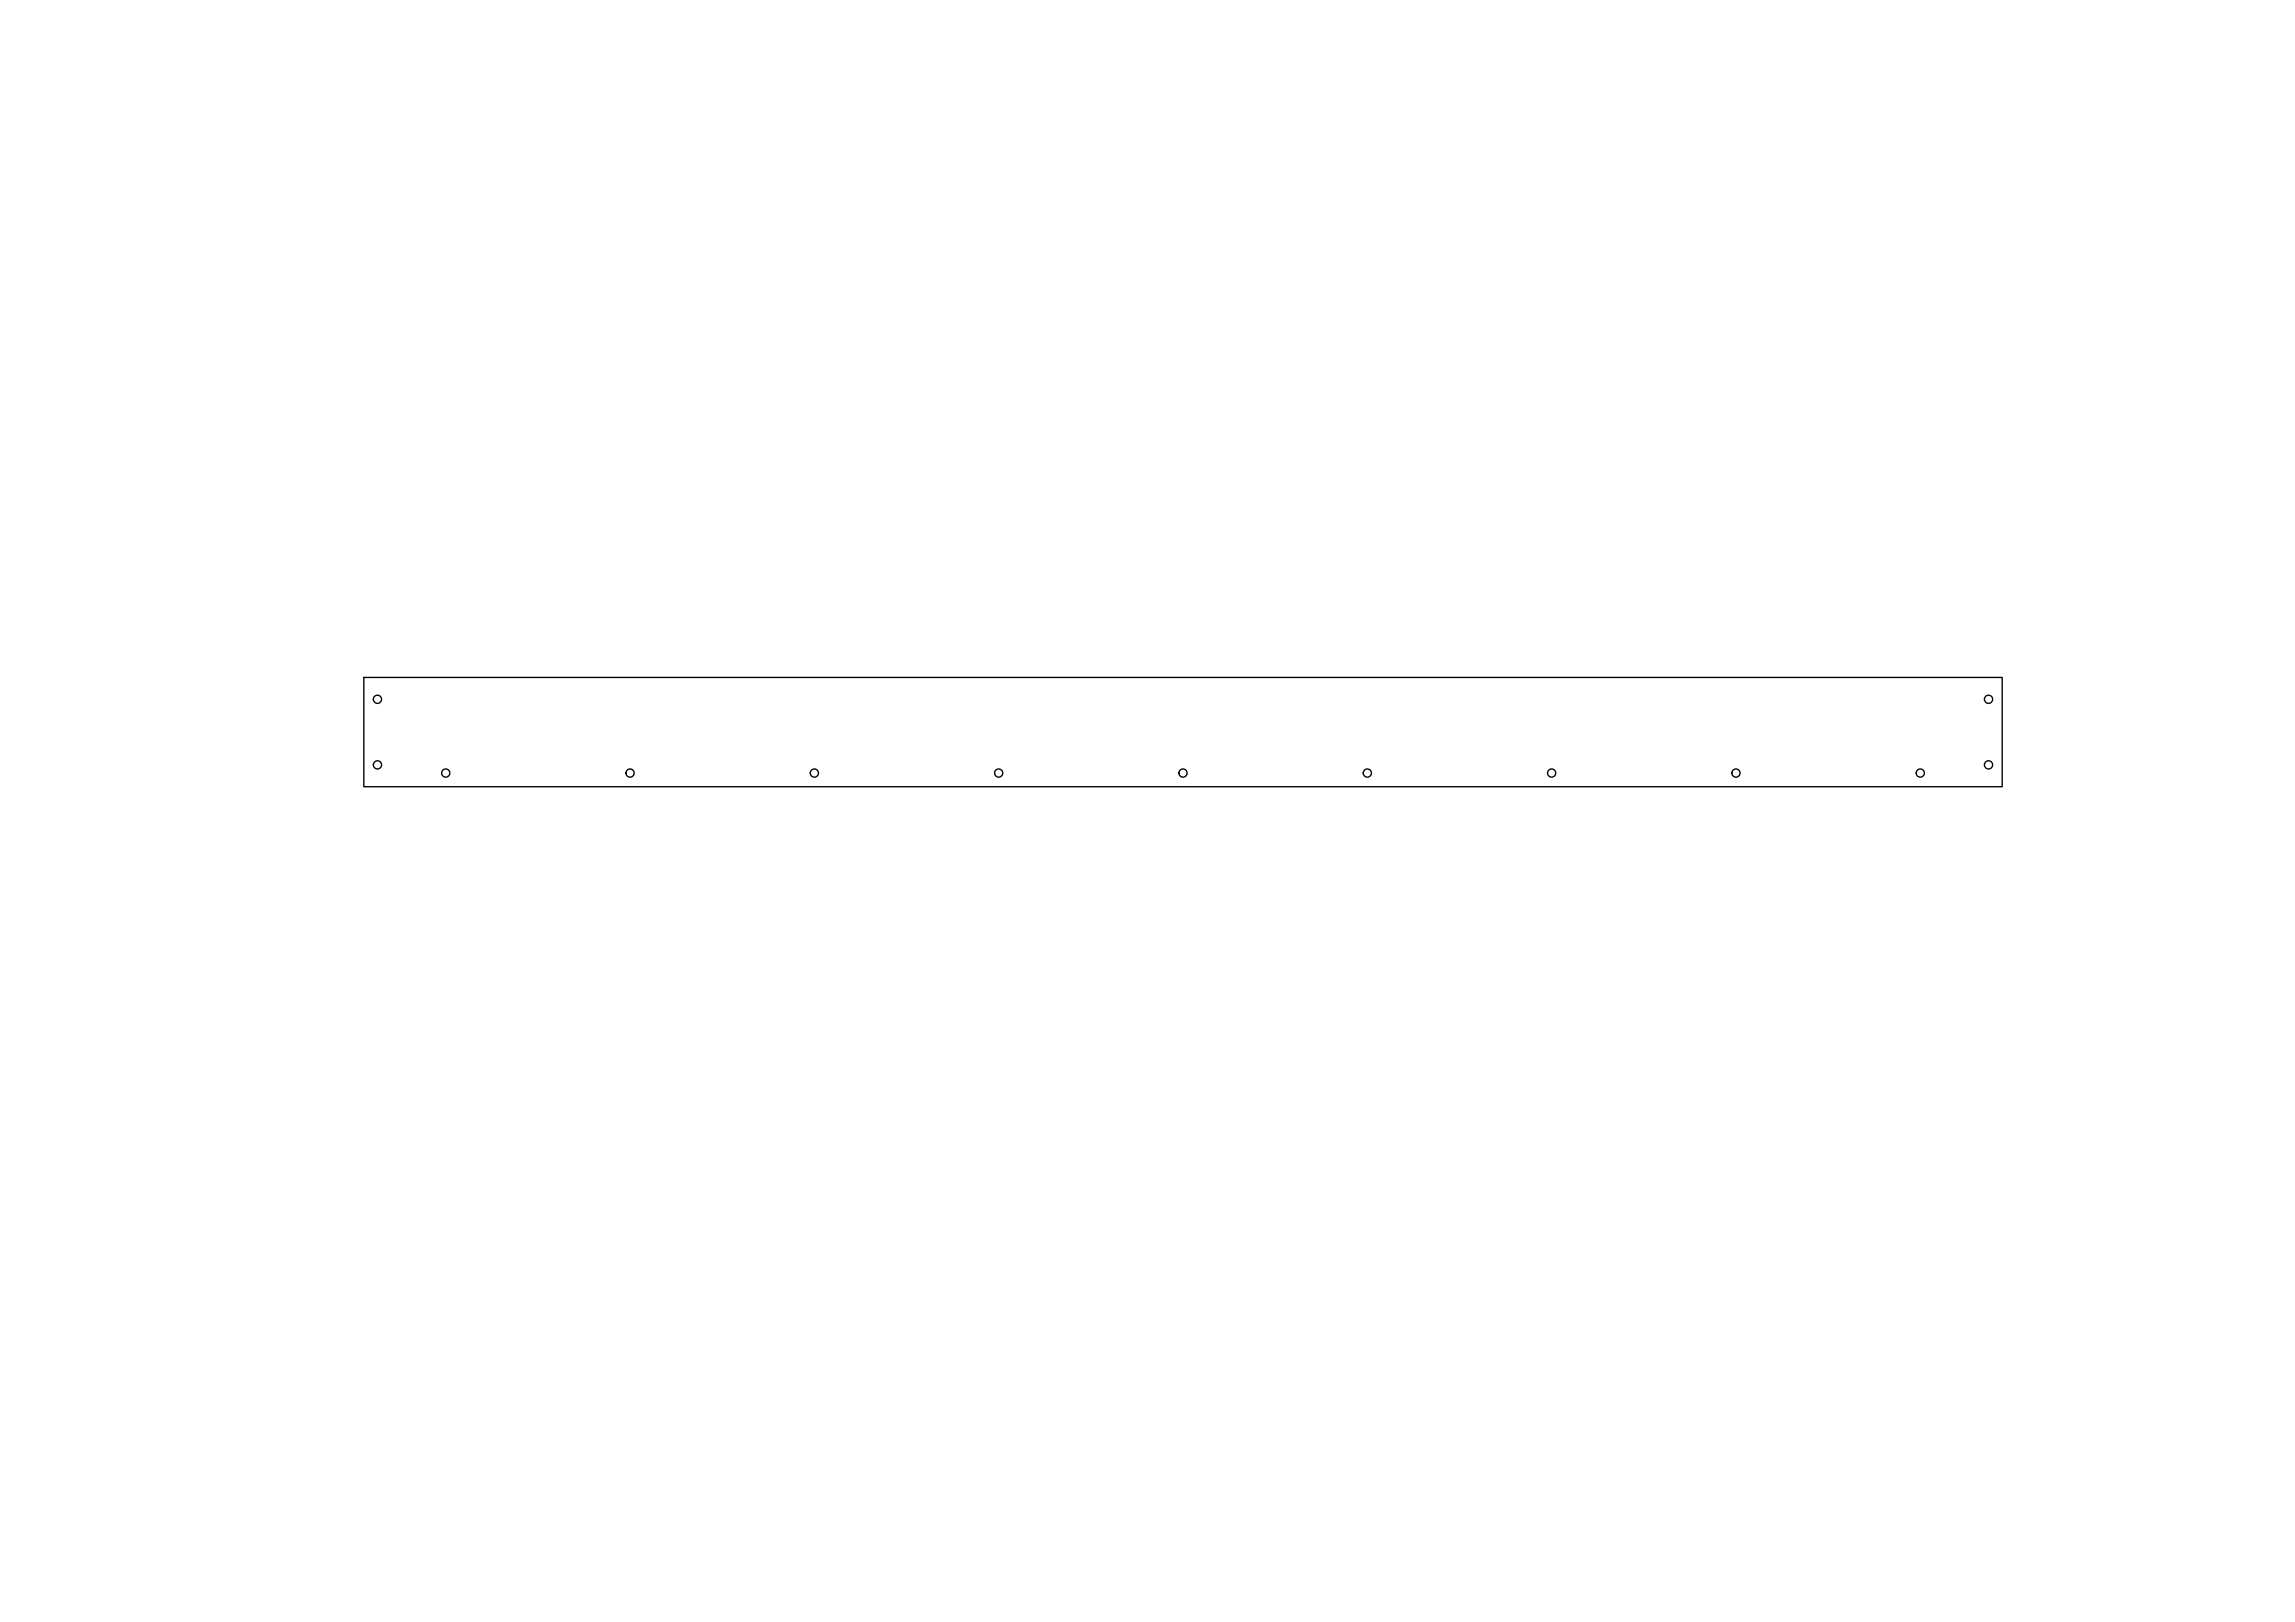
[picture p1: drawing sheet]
<svg xmlns="http://www.w3.org/2000/svg" width="841mm" height="594mm" viewBox="0 0 841 594" stroke-linecap="round" stroke-linejoin="round" font-family="sans-serif">
<!-- layer: Visible -->
<g fill="none" stroke="#000" stroke-width=".5">
<path d="M133.3 248.1h600.4v40h-600.4z"/>
<circle cx="138.3" cy="256.1" r="1.5"/>
<circle cx="728.7" cy="256.1" r="1.5"/>
<circle cx="138.3" cy="280.1" r="1.5"/>
<circle cx="163.3" cy="283.1" r="1.5"/>
<circle cx="230.9" cy="283.1" r="1.5"/>
<circle cx="298.4" cy="283.1" r="1.5"/>
<circle cx="366" cy="283.1" r="1.5"/>
<circle cx="433.5" cy="283.1" r="1.5"/>
<circle cx="501.1" cy="283.1" r="1.5"/>
<circle cx="568.6" cy="283.1" r="1.5"/>
<circle cx="636.2" cy="283.1" r="1.5"/>
<circle cx="703.7" cy="283.1" r="1.5"/>
<circle cx="728.7" cy="280.1" r="1.5"/>
</g>
</svg>
